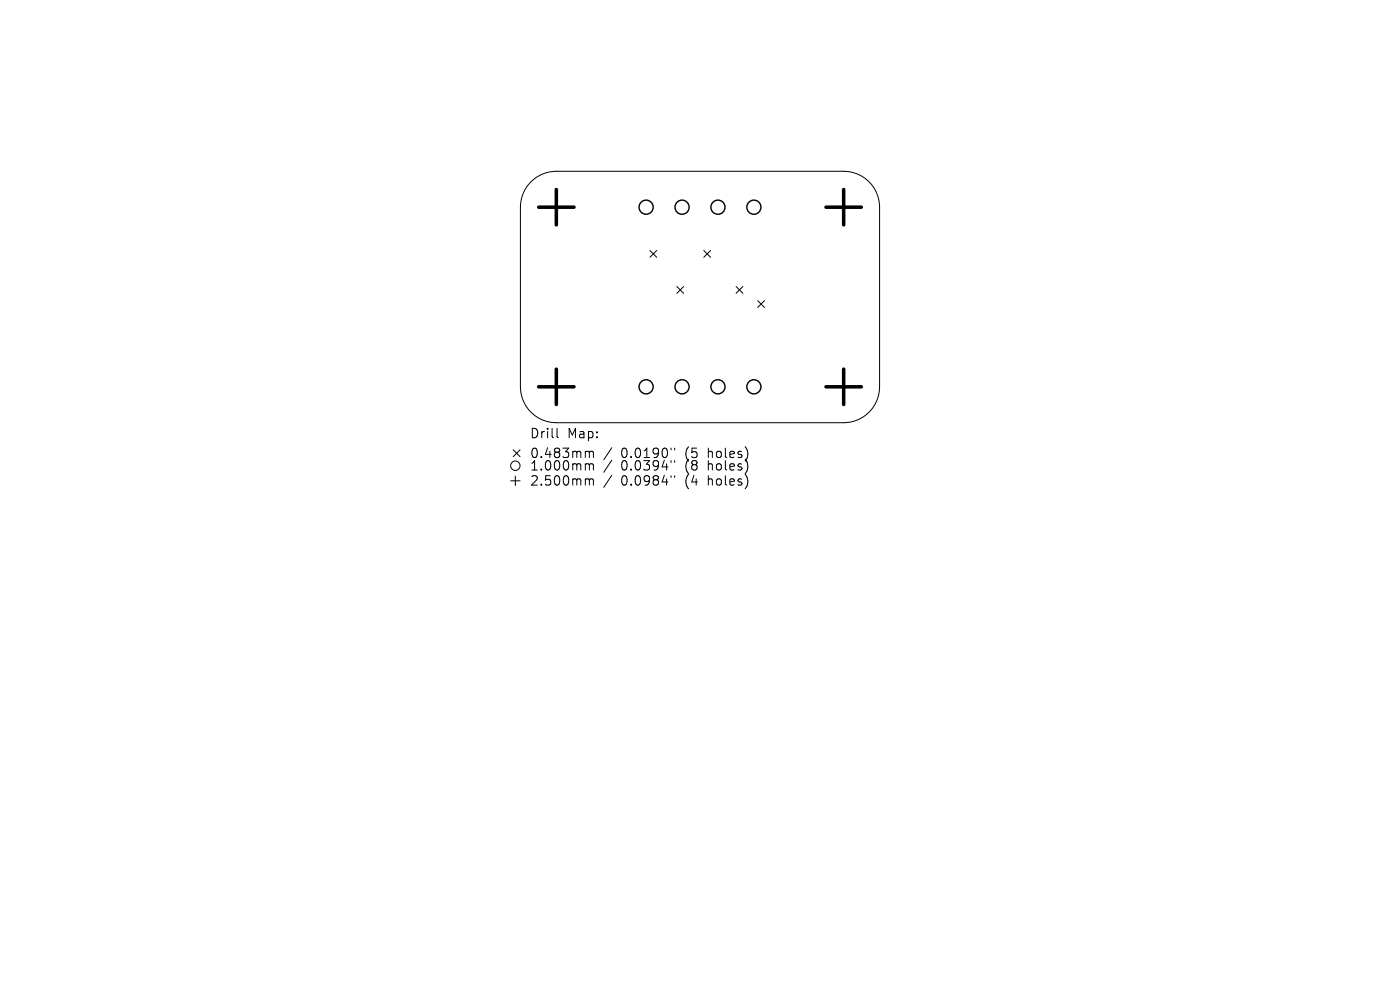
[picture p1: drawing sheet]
<svg xmlns="http://www.w3.org/2000/svg" width="297mm" height="210mm" viewBox="0 0 297 210" stroke-linecap="round" stroke-linejoin="round" font-family="sans-serif">
<defs><g id="words">
<g font-size="2.8">
<text x="112.3" y="93.2">Drill</text>
<text x="120.3" y="93.2">Map:</text>
<text x="112.3" y="97.4">0.483mm</text>
<text x="112.3" y="100.1">1.000mm</text>
<text x="131.8" y="97.4">0.0190&quot;</text>
<text x="131.8" y="100.1">0.0394&quot;</text>
<text x="145.5" y="97.4">(5</text>
<text x="145.5" y="100.1">(8</text>
<text x="150.5" y="97.4">holes)</text>
<text x="150.5" y="100.1">holes)</text>
<text x="112.3" y="103.3">2.500mm</text>
<text x="131.8" y="103.3">0.0984&quot;</text>
<text x="145.5" y="103.3">(4</text>
<text x="150.5" y="103.3">holes)</text>
</g>
</g></defs>
<g fill="none" stroke="#000" stroke-width=".21">
<path d="M112.5 38.7a7.6 7.6 0 0 1 5.5-2.4h61a7.6 7.6 0 0 1 7.6 7.7v38.1a7.6 7.6 0 0 1-7.6 7.6h-61a7.6 7.6 0 0 1-7.6-7.6v-38.1a7.6 7.6 0 0 1 2.1-5.3zM137.9 53.1l1.4 1.5M139.3 53.1l-1.4 1.5M149.3 53.1l1.4 1.5M150.7 53.1l-1.4 1.5M143.6 60.8l1.4 1.4M145 60.8l-1.4 1.4M156.2 60.8l1.4 1.4M157.6 60.8l-1.4 1.4M160.7 63.8l1.5 1.4M162.2 63.8l-1.5 1.4M108.9 95.4l1.4 1.5"/>
<path d="M110.3 95.4l-1.4 1.5M118.2 90.9v1.7l.3 .3M124.5 95.7l.4 .1 .1 .2M124.5 98.4h.2l.3 .3M125 96l.3-.3 .5 .1 .1 1.3M125 96v1.1M125 98.7v1M125 98.7l.3-.3 .5 .1 .1 1.2M129.8 95l-1.7 2.5M129.8 97.6l-1.7 2.6M142.4 95.1v.3M142.4 97.7v.4"/>
<path d="M143.1 95.1v.3M143.1 97.7v.4M108.3 102h2M109.3 101v2M124.5 101.6h.2l.3 .3M125 101.9v1M125 101.9l.3-.3 .5 .1 .1 1.2M129.8 100.8l-1.7 2.6M142.4 100.9v.4M143.1 100.9v.4"/>
<circle cx="109.3" cy="98.8" r="1"/>
</g>
<g fill="none" stroke="#000" stroke-width=".3">
<circle cx="137.1" cy="44" r="1.5"/>
<circle cx="144.7" cy="44" r="1.5"/>
<circle cx="152.3" cy="44" r="1.5"/>
<circle cx="159.9" cy="44" r="1.5"/>
<circle cx="137.1" cy="82.1" r="1.5"/>
<circle cx="144.7" cy="82.1" r="1.5"/>
<circle cx="152.3" cy="82.1" r="1.5"/>
<circle cx="159.9" cy="82.1" r="1.5"/>
</g>
<path d="M114.3 44h7.5M118 40.2v7.5M175.2 44h7.5M179 40.2v7.5M118 78.3v7.5M179 78.3v7.5M114.3 82.1h7.5M175.2 82.1h7.5" fill="none" stroke="#000" stroke-width=".75"/>
<use href="#words"/>
</svg>
